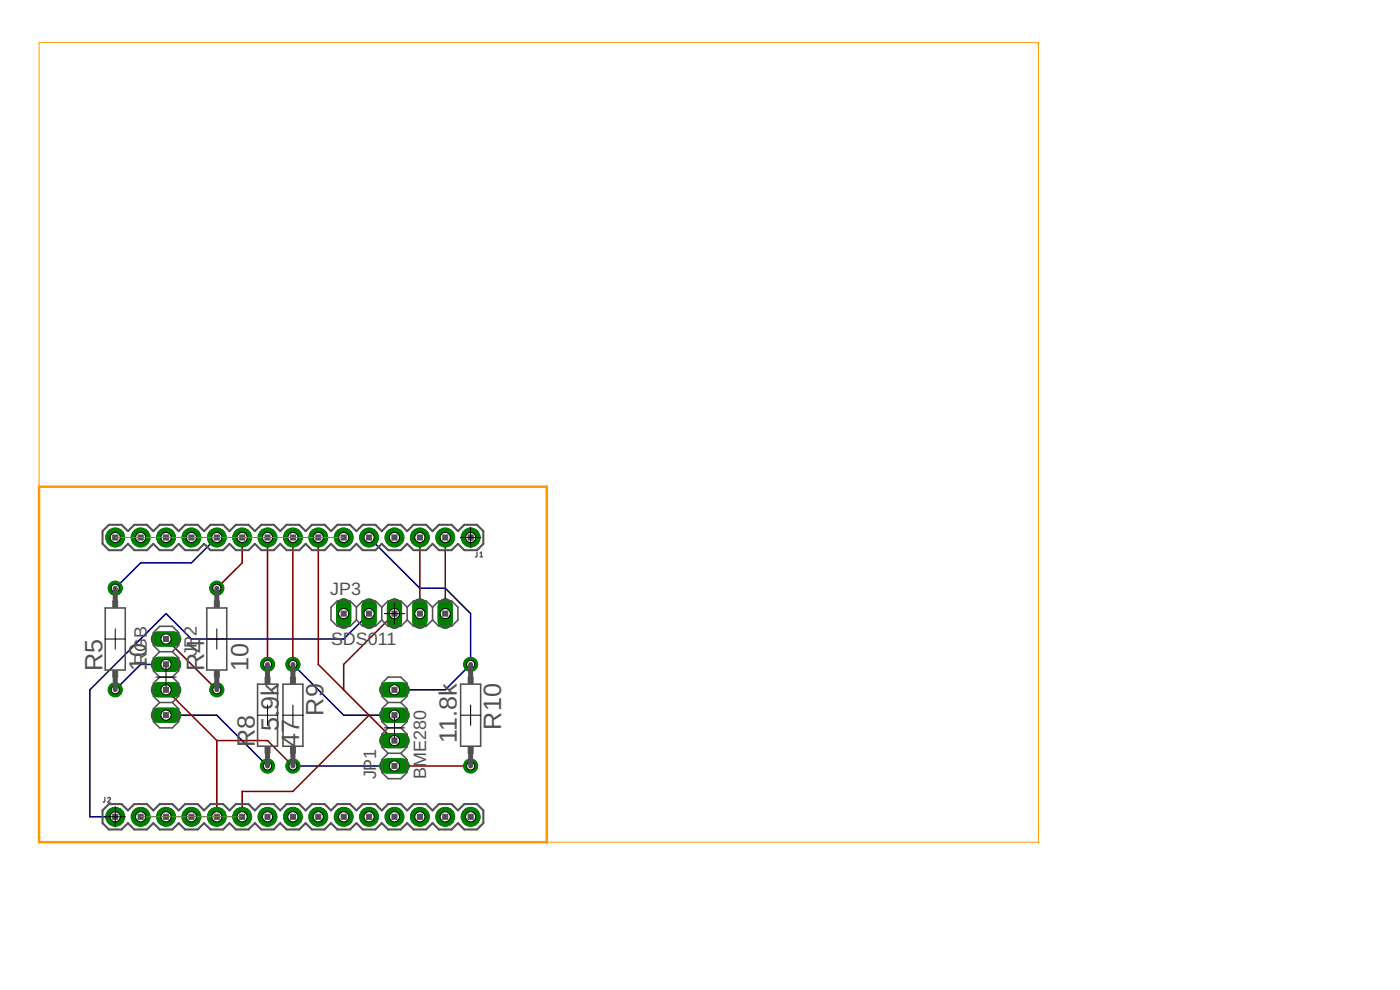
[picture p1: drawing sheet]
<svg xmlns="http://www.w3.org/2000/svg" width="420mm" height="297mm" viewBox="0 0 420 297" stroke-linecap="round" stroke-linejoin="round" font-family="sans-serif">
<defs><g id="words">
<g font-size="7.5" fill="#505050">
<text x="44.1" y="197.1" transform="rotate(-90 44.1 197.1)">0</text>
<text x="30.8" y="201.3" transform="rotate(-90 30.8 201.3)">R5</text>
<text x="44.1" y="201.3" transform="rotate(-90 44.1 201.3)">1</text>
<text x="61.2" y="201.3" transform="rotate(-90 61.2 201.3)">R4</text>
<text x="74.6" y="201.3" transform="rotate(-90 74.6 201.3)">10</text>
<text x="97.1" y="214.7" transform="rotate(-90 97.1 214.7)">R9</text>
<text x="83.7" y="219.3" transform="rotate(-90 83.7 219.3)">5.9k</text>
<text x="150.4" y="218.9" transform="rotate(-90 150.4 218.9)">R10</text>
<text x="76.5" y="224.1" transform="rotate(-90 76.5 224.1)">R8</text>
<text x="89.8" y="224.1" transform="rotate(-90 89.8 224.1)">47</text>
<text x="137.1" y="222.9" transform="rotate(-90 137.1 222.9)">11.8k</text>
</g>
<g font-size="5.4" fill="#505050">
<text x="99.1" y="178.6">JP3</text>
<text x="59.1" y="190.7" transform="rotate(-90 59.1 190.7)">2</text>
<text x="59.1" y="197" transform="rotate(-90 59.1 197)">JP</text>
<text x="99.3" y="193.6">SDS011</text>
<text x="44.1" y="199.6" transform="rotate(-90 44.1 199.6)">RGB</text>
<text x="112.9" y="233.9" transform="rotate(-90 112.9 233.9)">JP1</text>
<text x="127.9" y="233.6" transform="rotate(-90 127.9 233.6)">BME280</text>
</g>
</g></defs>
<path d="M65.1 161.3l-7.7 7.6h-15.2l-7.6 7.6M110.8 161.3l15.2 15.2h7.6l7.6 7.6v15.2l-7.6 7.7h-15.2M49.8 199.3h-7.6l-7.6 7.7M87.9 199.3l15.2 15.3h15.3M110.8 184.1l-7.7 7.6h-45.7l-7.6-7.6-22.8 22.9v38.1h7.6M49.8 214.6h15.3l15.2 15.2M87.9 229.8h30.5" fill="none" stroke="#000080" stroke-width=".47"/>
<circle cx="141.2" cy="161.3" r="2.82" fill="#008000" stroke="#008000" stroke-width=".3"/>
<circle cx="141.2" cy="161.3" r="1.52" fill="#fff" stroke="#000" stroke-width=".3"/>
<circle cx="133.6" cy="161.3" r="2.82" fill="#008000" stroke="#008000" stroke-width=".3"/>
<circle cx="133.6" cy="161.3" r="1.52" fill="#fff" stroke="#000" stroke-width=".3"/>
<circle cx="126" cy="161.3" r="2.82" fill="#008000" stroke="#008000" stroke-width=".3"/>
<circle cx="126" cy="161.3" r="1.52" fill="#fff" stroke="#000" stroke-width=".3"/>
<circle cx="118.4" cy="161.3" r="2.82" fill="#008000" stroke="#008000" stroke-width=".3"/>
<circle cx="118.4" cy="161.3" r="1.52" fill="#fff" stroke="#000" stroke-width=".3"/>
<circle cx="110.8" cy="161.3" r="2.82" fill="#008000" stroke="#008000" stroke-width=".3"/>
<circle cx="110.8" cy="161.3" r="1.52" fill="#fff" stroke="#000" stroke-width=".3"/>
<circle cx="103.1" cy="161.3" r="2.82" fill="#008000" stroke="#008000" stroke-width=".3"/>
<circle cx="103.1" cy="161.3" r="1.52" fill="#fff" stroke="#000" stroke-width=".3"/>
<circle cx="95.5" cy="161.3" r="2.82" fill="#008000" stroke="#008000" stroke-width=".3"/>
<circle cx="95.5" cy="161.3" r="1.52" fill="#fff" stroke="#000" stroke-width=".3"/>
<circle cx="87.9" cy="161.3" r="2.82" fill="#008000" stroke="#008000" stroke-width=".3"/>
<circle cx="87.9" cy="161.3" r="1.52" fill="#fff" stroke="#000" stroke-width=".3"/>
<circle cx="80.3" cy="161.3" r="2.82" fill="#008000" stroke="#008000" stroke-width=".3"/>
<circle cx="80.3" cy="161.3" r="1.52" fill="#fff" stroke="#000" stroke-width=".3"/>
<circle cx="72.7" cy="161.3" r="2.82" fill="#008000" stroke="#008000" stroke-width=".3"/>
<circle cx="72.7" cy="161.3" r="1.52" fill="#fff" stroke="#000" stroke-width=".3"/>
<circle cx="65.1" cy="161.3" r="2.82" fill="#008000" stroke="#008000" stroke-width=".3"/>
<circle cx="65.1" cy="161.3" r="1.52" fill="#fff" stroke="#000" stroke-width=".3"/>
<circle cx="57.4" cy="161.3" r="2.82" fill="#008000" stroke="#008000" stroke-width=".3"/>
<circle cx="57.4" cy="161.3" r="1.52" fill="#fff" stroke="#000" stroke-width=".3"/>
<circle cx="49.8" cy="161.3" r="2.82" fill="#008000" stroke="#008000" stroke-width=".3"/>
<circle cx="49.8" cy="161.3" r="1.52" fill="#fff" stroke="#000" stroke-width=".3"/>
<circle cx="42.2" cy="161.3" r="2.82" fill="#008000" stroke="#008000" stroke-width=".3"/>
<circle cx="42.2" cy="161.3" r="1.52" fill="#fff" stroke="#000" stroke-width=".3"/>
<circle cx="34.6" cy="161.3" r="2.82" fill="#008000" stroke="#008000" stroke-width=".3"/>
<circle cx="34.6" cy="161.3" r="1.52" fill="#fff" stroke="#000" stroke-width=".3"/>
<circle cx="34.6" cy="245.1" r="2.82" fill="#008000" stroke="#008000" stroke-width=".3"/>
<circle cx="34.6" cy="245.1" r="1.52" fill="#fff" stroke="#000" stroke-width=".3"/>
<circle cx="42.2" cy="245.1" r="2.82" fill="#008000" stroke="#008000" stroke-width=".3"/>
<circle cx="42.2" cy="245.1" r="1.52" fill="#fff" stroke="#000" stroke-width=".3"/>
<circle cx="49.8" cy="245.1" r="2.82" fill="#008000" stroke="#008000" stroke-width=".3"/>
<circle cx="49.8" cy="245.1" r="1.52" fill="#fff" stroke="#000" stroke-width=".3"/>
<circle cx="57.4" cy="245.1" r="2.82" fill="#008000" stroke="#008000" stroke-width=".3"/>
<circle cx="57.4" cy="245.1" r="1.52" fill="#fff" stroke="#000" stroke-width=".3"/>
<circle cx="65.1" cy="245.1" r="2.82" fill="#008000" stroke="#008000" stroke-width=".3"/>
<circle cx="65.1" cy="245.1" r="1.52" fill="#fff" stroke="#000" stroke-width=".3"/>
<circle cx="72.7" cy="245.1" r="2.82" fill="#008000" stroke="#008000" stroke-width=".3"/>
<circle cx="72.7" cy="245.1" r="1.52" fill="#fff" stroke="#000" stroke-width=".3"/>
<circle cx="80.3" cy="245.1" r="2.82" fill="#008000" stroke="#008000" stroke-width=".3"/>
<circle cx="80.3" cy="245.1" r="1.52" fill="#fff" stroke="#000" stroke-width=".3"/>
<circle cx="87.9" cy="245.1" r="2.82" fill="#008000" stroke="#008000" stroke-width=".3"/>
<circle cx="87.9" cy="245.1" r="1.52" fill="#fff" stroke="#000" stroke-width=".3"/>
<circle cx="95.5" cy="245.1" r="2.82" fill="#008000" stroke="#008000" stroke-width=".3"/>
<circle cx="95.5" cy="245.1" r="1.52" fill="#fff" stroke="#000" stroke-width=".3"/>
<circle cx="103.1" cy="245.1" r="2.82" fill="#008000" stroke="#008000" stroke-width=".3"/>
<circle cx="103.1" cy="245.1" r="1.52" fill="#fff" stroke="#000" stroke-width=".3"/>
<circle cx="110.8" cy="245.1" r="2.82" fill="#008000" stroke="#008000" stroke-width=".3"/>
<circle cx="110.8" cy="245.1" r="1.52" fill="#fff" stroke="#000" stroke-width=".3"/>
<circle cx="118.4" cy="245.1" r="2.82" fill="#008000" stroke="#008000" stroke-width=".3"/>
<circle cx="118.4" cy="245.1" r="1.52" fill="#fff" stroke="#000" stroke-width=".3"/>
<circle cx="126" cy="245.1" r="2.82" fill="#008000" stroke="#008000" stroke-width=".3"/>
<circle cx="126" cy="245.1" r="1.52" fill="#fff" stroke="#000" stroke-width=".3"/>
<circle cx="133.6" cy="245.1" r="2.82" fill="#008000" stroke="#008000" stroke-width=".3"/>
<circle cx="133.6" cy="245.1" r="1.52" fill="#fff" stroke="#000" stroke-width=".3"/>
<circle cx="141.2" cy="245.1" r="2.82" fill="#008000" stroke="#008000" stroke-width=".3"/>
<circle cx="141.2" cy="245.1" r="1.52" fill="#fff" stroke="#000" stroke-width=".3"/>
<path d="M116.1 229.8h4.6" fill="none" stroke="#008000" stroke-width="4.6"/>
<circle cx="118.4" cy="229.8" r="1.52" fill="#fff" stroke="#000" stroke-width=".3"/>
<path d="M116.1 222.2h4.6" fill="none" stroke="#008000" stroke-width="4.6"/>
<circle cx="118.4" cy="222.2" r="1.52" fill="#fff" stroke="#000" stroke-width=".3"/>
<path d="M116.1 214.6h4.6" fill="none" stroke="#008000" stroke-width="4.6"/>
<circle cx="118.4" cy="214.6" r="1.52" fill="#fff" stroke="#000" stroke-width=".3"/>
<path d="M116.1 207h4.6" fill="none" stroke="#008000" stroke-width="4.6"/>
<circle cx="118.4" cy="207" r="1.52" fill="#fff" stroke="#000" stroke-width=".3"/>
<path d="M47.5 191.7h4.6" fill="none" stroke="#008000" stroke-width="4.6"/>
<circle cx="49.8" cy="191.7" r="1.52" fill="#fff" stroke="#000" stroke-width=".3"/>
<path d="M47.5 199.3h4.6" fill="none" stroke="#008000" stroke-width="4.6"/>
<circle cx="49.8" cy="199.3" r="1.52" fill="#fff" stroke="#000" stroke-width=".3"/>
<path d="M47.5 207h4.6" fill="none" stroke="#008000" stroke-width="4.6"/>
<circle cx="49.8" cy="207" r="1.52" fill="#fff" stroke="#000" stroke-width=".3"/>
<path d="M47.5 214.6h4.6" fill="none" stroke="#008000" stroke-width="4.6"/>
<circle cx="49.8" cy="214.6" r="1.52" fill="#fff" stroke="#000" stroke-width=".3"/>
<path d="M103.1 181.8v4.6" fill="none" stroke="#008000" stroke-width="4.6"/>
<circle cx="103.1" cy="184.1" r="1.52" fill="#fff" stroke="#000" stroke-width=".3"/>
<path d="M110.8 181.8v4.6" fill="none" stroke="#008000" stroke-width="4.6"/>
<circle cx="110.8" cy="184.1" r="1.52" fill="#fff" stroke="#000" stroke-width=".3"/>
<path d="M118.4 181.8v4.6" fill="none" stroke="#008000" stroke-width="4.6"/>
<circle cx="118.4" cy="184.1" r="1.52" fill="#fff" stroke="#000" stroke-width=".3"/>
<path d="M126 181.8v4.6" fill="none" stroke="#008000" stroke-width="4.6"/>
<circle cx="126" cy="184.1" r="1.52" fill="#fff" stroke="#000" stroke-width=".3"/>
<path d="M133.6 181.8v4.6" fill="none" stroke="#008000" stroke-width="4.6"/>
<circle cx="133.6" cy="184.1" r="1.52" fill="#fff" stroke="#000" stroke-width=".3"/>
<circle cx="65.1" cy="207" r="2.1" fill="#008000" stroke="#008000" stroke-width=".3"/>
<circle cx="65.1" cy="207" r="1.21" fill="#fff" stroke="#000" stroke-width=".3"/>
<circle cx="65.1" cy="176.5" r="2.1" fill="#008000" stroke="#008000" stroke-width=".3"/>
<circle cx="65.1" cy="176.5" r="1.21" fill="#fff" stroke="#000" stroke-width=".3"/>
<circle cx="34.6" cy="207" r="2.1" fill="#008000" stroke="#008000" stroke-width=".3"/>
<circle cx="34.6" cy="207" r="1.21" fill="#fff" stroke="#000" stroke-width=".3"/>
<circle cx="34.6" cy="176.5" r="2.1" fill="#008000" stroke="#008000" stroke-width=".3"/>
<circle cx="34.6" cy="176.5" r="1.21" fill="#fff" stroke="#000" stroke-width=".3"/>
<circle cx="80.3" cy="229.8" r="2.1" fill="#008000" stroke="#008000" stroke-width=".3"/>
<circle cx="80.3" cy="229.8" r="1.21" fill="#fff" stroke="#000" stroke-width=".3"/>
<circle cx="80.3" cy="199.3" r="2.1" fill="#008000" stroke="#008000" stroke-width=".3"/>
<circle cx="80.3" cy="199.3" r="1.21" fill="#fff" stroke="#000" stroke-width=".3"/>
<circle cx="87.9" cy="199.3" r="2.1" fill="#008000" stroke="#008000" stroke-width=".3"/>
<circle cx="87.9" cy="199.3" r="1.21" fill="#fff" stroke="#000" stroke-width=".3"/>
<circle cx="87.9" cy="229.8" r="2.1" fill="#008000" stroke="#008000" stroke-width=".3"/>
<circle cx="87.9" cy="229.8" r="1.21" fill="#fff" stroke="#000" stroke-width=".3"/>
<circle cx="141.2" cy="199.3" r="2.1" fill="#008000" stroke="#008000" stroke-width=".3"/>
<circle cx="141.2" cy="199.3" r="1.21" fill="#fff" stroke="#000" stroke-width=".3"/>
<circle cx="141.2" cy="229.8" r="2.1" fill="#008000" stroke="#008000" stroke-width=".3"/>
<circle cx="141.2" cy="229.8" r="1.21" fill="#fff" stroke="#000" stroke-width=".3"/>
<g fill="none" stroke="#800000" stroke-width=".47">
<path d="M72.7 161.3v7.6l-7.6 7.6M80.3 161.3v38M87.9 161.3v38M95.5 161.3v38l7.6 7.7M126 161.3v22.8M133.6 161.3v22.8M49.8 191.7l15.3 15.3M118.4 184.1l-15.3 15.2v7.7M49.8 207l15.3 15.2M103.1 207l15.3 15.2M110.8 214.6l-22.9 22.8h-15.2v7.7M65.1 222.2v22.9"/>
<path d="M65.1 222.2h15.2l7.6 7.6M118.4 229.8h22.8"/>
</g>
<circle cx="141.2" cy="161.3" r="2.82" fill="#008000" stroke="#008000" stroke-width=".3"/>
<circle cx="141.2" cy="161.3" r="1.52" fill="#fff" stroke="#000" stroke-width=".3"/>
<circle cx="133.6" cy="161.3" r="2.82" fill="#008000" stroke="#008000" stroke-width=".3"/>
<circle cx="133.6" cy="161.3" r="1.52" fill="#fff" stroke="#000" stroke-width=".3"/>
<circle cx="126" cy="161.3" r="2.82" fill="#008000" stroke="#008000" stroke-width=".3"/>
<circle cx="126" cy="161.3" r="1.52" fill="#fff" stroke="#000" stroke-width=".3"/>
<circle cx="118.4" cy="161.3" r="2.82" fill="#008000" stroke="#008000" stroke-width=".3"/>
<circle cx="118.4" cy="161.3" r="1.52" fill="#fff" stroke="#000" stroke-width=".3"/>
<circle cx="110.8" cy="161.3" r="2.82" fill="#008000" stroke="#008000" stroke-width=".3"/>
<circle cx="110.8" cy="161.3" r="1.52" fill="#fff" stroke="#000" stroke-width=".3"/>
<circle cx="103.1" cy="161.3" r="2.82" fill="#008000" stroke="#008000" stroke-width=".3"/>
<circle cx="103.1" cy="161.3" r="1.52" fill="#fff" stroke="#000" stroke-width=".3"/>
<circle cx="95.5" cy="161.3" r="2.82" fill="#008000" stroke="#008000" stroke-width=".3"/>
<circle cx="95.5" cy="161.3" r="1.52" fill="#fff" stroke="#000" stroke-width=".3"/>
<circle cx="87.9" cy="161.3" r="2.82" fill="#008000" stroke="#008000" stroke-width=".3"/>
<circle cx="87.9" cy="161.3" r="1.52" fill="#fff" stroke="#000" stroke-width=".3"/>
<circle cx="80.3" cy="161.3" r="2.82" fill="#008000" stroke="#008000" stroke-width=".3"/>
<circle cx="80.3" cy="161.3" r="1.52" fill="#fff" stroke="#000" stroke-width=".3"/>
<circle cx="72.7" cy="161.3" r="2.82" fill="#008000" stroke="#008000" stroke-width=".3"/>
<circle cx="72.7" cy="161.3" r="1.52" fill="#fff" stroke="#000" stroke-width=".3"/>
<circle cx="65.1" cy="161.3" r="2.82" fill="#008000" stroke="#008000" stroke-width=".3"/>
<circle cx="65.1" cy="161.3" r="1.52" fill="#fff" stroke="#000" stroke-width=".3"/>
<circle cx="57.4" cy="161.3" r="2.82" fill="#008000" stroke="#008000" stroke-width=".3"/>
<circle cx="57.4" cy="161.3" r="1.52" fill="#fff" stroke="#000" stroke-width=".3"/>
<circle cx="49.8" cy="161.3" r="2.82" fill="#008000" stroke="#008000" stroke-width=".3"/>
<circle cx="49.8" cy="161.3" r="1.52" fill="#fff" stroke="#000" stroke-width=".3"/>
<circle cx="42.2" cy="161.3" r="2.82" fill="#008000" stroke="#008000" stroke-width=".3"/>
<circle cx="42.2" cy="161.3" r="1.52" fill="#fff" stroke="#000" stroke-width=".3"/>
<circle cx="34.6" cy="161.3" r="2.82" fill="#008000" stroke="#008000" stroke-width=".3"/>
<circle cx="34.6" cy="161.3" r="1.52" fill="#fff" stroke="#000" stroke-width=".3"/>
<circle cx="34.6" cy="245.1" r="2.82" fill="#008000" stroke="#008000" stroke-width=".3"/>
<circle cx="34.6" cy="245.1" r="1.52" fill="#fff" stroke="#000" stroke-width=".3"/>
<circle cx="42.2" cy="245.1" r="2.82" fill="#008000" stroke="#008000" stroke-width=".3"/>
<circle cx="42.2" cy="245.1" r="1.52" fill="#fff" stroke="#000" stroke-width=".3"/>
<circle cx="49.8" cy="245.1" r="2.82" fill="#008000" stroke="#008000" stroke-width=".3"/>
<circle cx="49.8" cy="245.1" r="1.52" fill="#fff" stroke="#000" stroke-width=".3"/>
<circle cx="57.4" cy="245.1" r="2.82" fill="#008000" stroke="#008000" stroke-width=".3"/>
<circle cx="57.4" cy="245.1" r="1.52" fill="#fff" stroke="#000" stroke-width=".3"/>
<circle cx="65.1" cy="245.1" r="2.82" fill="#008000" stroke="#008000" stroke-width=".3"/>
<circle cx="65.1" cy="245.1" r="1.52" fill="#fff" stroke="#000" stroke-width=".3"/>
<circle cx="72.7" cy="245.1" r="2.82" fill="#008000" stroke="#008000" stroke-width=".3"/>
<circle cx="72.7" cy="245.1" r="1.52" fill="#fff" stroke="#000" stroke-width=".3"/>
<circle cx="80.3" cy="245.1" r="2.82" fill="#008000" stroke="#008000" stroke-width=".3"/>
<circle cx="80.3" cy="245.1" r="1.52" fill="#fff" stroke="#000" stroke-width=".3"/>
<circle cx="87.9" cy="245.1" r="2.82" fill="#008000" stroke="#008000" stroke-width=".3"/>
<circle cx="87.9" cy="245.1" r="1.52" fill="#fff" stroke="#000" stroke-width=".3"/>
<circle cx="95.5" cy="245.1" r="2.82" fill="#008000" stroke="#008000" stroke-width=".3"/>
<circle cx="95.5" cy="245.1" r="1.52" fill="#fff" stroke="#000" stroke-width=".3"/>
<circle cx="103.1" cy="245.1" r="2.82" fill="#008000" stroke="#008000" stroke-width=".3"/>
<circle cx="103.1" cy="245.1" r="1.52" fill="#fff" stroke="#000" stroke-width=".3"/>
<circle cx="110.8" cy="245.1" r="2.82" fill="#008000" stroke="#008000" stroke-width=".3"/>
<circle cx="110.8" cy="245.1" r="1.52" fill="#fff" stroke="#000" stroke-width=".3"/>
<circle cx="118.4" cy="245.1" r="2.82" fill="#008000" stroke="#008000" stroke-width=".3"/>
<circle cx="118.4" cy="245.1" r="1.52" fill="#fff" stroke="#000" stroke-width=".3"/>
<circle cx="126" cy="245.1" r="2.82" fill="#008000" stroke="#008000" stroke-width=".3"/>
<circle cx="126" cy="245.1" r="1.52" fill="#fff" stroke="#000" stroke-width=".3"/>
<circle cx="133.6" cy="245.1" r="2.82" fill="#008000" stroke="#008000" stroke-width=".3"/>
<circle cx="133.6" cy="245.1" r="1.52" fill="#fff" stroke="#000" stroke-width=".3"/>
<circle cx="141.2" cy="245.1" r="2.82" fill="#008000" stroke="#008000" stroke-width=".3"/>
<circle cx="141.2" cy="245.1" r="1.52" fill="#fff" stroke="#000" stroke-width=".3"/>
<path d="M116.1 229.8h4.6" fill="none" stroke="#008000" stroke-width="4.6"/>
<circle cx="118.4" cy="229.8" r="1.52" fill="#fff" stroke="#000" stroke-width=".3"/>
<path d="M116.1 222.2h4.6" fill="none" stroke="#008000" stroke-width="4.6"/>
<circle cx="118.4" cy="222.2" r="1.52" fill="#fff" stroke="#000" stroke-width=".3"/>
<path d="M116.1 214.6h4.6" fill="none" stroke="#008000" stroke-width="4.6"/>
<circle cx="118.4" cy="214.6" r="1.52" fill="#fff" stroke="#000" stroke-width=".3"/>
<path d="M116.1 207h4.6" fill="none" stroke="#008000" stroke-width="4.6"/>
<circle cx="118.4" cy="207" r="1.52" fill="#fff" stroke="#000" stroke-width=".3"/>
<path d="M47.5 191.7h4.6" fill="none" stroke="#008000" stroke-width="4.6"/>
<circle cx="49.8" cy="191.7" r="1.52" fill="#fff" stroke="#000" stroke-width=".3"/>
<path d="M47.5 199.3h4.6" fill="none" stroke="#008000" stroke-width="4.6"/>
<circle cx="49.8" cy="199.3" r="1.52" fill="#fff" stroke="#000" stroke-width=".3"/>
<path d="M47.5 207h4.6" fill="none" stroke="#008000" stroke-width="4.6"/>
<circle cx="49.8" cy="207" r="1.52" fill="#fff" stroke="#000" stroke-width=".3"/>
<path d="M47.5 214.6h4.6" fill="none" stroke="#008000" stroke-width="4.6"/>
<circle cx="49.8" cy="214.6" r="1.52" fill="#fff" stroke="#000" stroke-width=".3"/>
<path d="M103.1 181.8v4.6" fill="none" stroke="#008000" stroke-width="4.6"/>
<circle cx="103.1" cy="184.1" r="1.52" fill="#fff" stroke="#000" stroke-width=".3"/>
<path d="M110.8 181.8v4.6" fill="none" stroke="#008000" stroke-width="4.6"/>
<circle cx="110.8" cy="184.1" r="1.52" fill="#fff" stroke="#000" stroke-width=".3"/>
<path d="M118.4 181.8v4.6" fill="none" stroke="#008000" stroke-width="4.6"/>
<circle cx="118.4" cy="184.1" r="1.52" fill="#fff" stroke="#000" stroke-width=".3"/>
<path d="M126 181.8v4.6" fill="none" stroke="#008000" stroke-width="4.6"/>
<circle cx="126" cy="184.1" r="1.52" fill="#fff" stroke="#000" stroke-width=".3"/>
<path d="M133.6 181.8v4.6" fill="none" stroke="#008000" stroke-width="4.6"/>
<circle cx="133.6" cy="184.1" r="1.52" fill="#fff" stroke="#000" stroke-width=".3"/>
<circle cx="65.1" cy="207" r="2.1" fill="#008000" stroke="#008000" stroke-width=".3"/>
<circle cx="65.1" cy="207" r="1.21" fill="#fff" stroke="#000" stroke-width=".3"/>
<circle cx="65.1" cy="176.5" r="2.1" fill="#008000" stroke="#008000" stroke-width=".3"/>
<circle cx="65.1" cy="176.5" r="1.21" fill="#fff" stroke="#000" stroke-width=".3"/>
<circle cx="34.6" cy="207" r="2.1" fill="#008000" stroke="#008000" stroke-width=".3"/>
<circle cx="34.6" cy="207" r="1.21" fill="#fff" stroke="#000" stroke-width=".3"/>
<circle cx="34.6" cy="176.5" r="2.1" fill="#008000" stroke="#008000" stroke-width=".3"/>
<circle cx="34.6" cy="176.5" r="1.21" fill="#fff" stroke="#000" stroke-width=".3"/>
<circle cx="80.3" cy="229.8" r="2.1" fill="#008000" stroke="#008000" stroke-width=".3"/>
<circle cx="80.3" cy="229.8" r="1.21" fill="#fff" stroke="#000" stroke-width=".3"/>
<circle cx="80.3" cy="199.3" r="2.1" fill="#008000" stroke="#008000" stroke-width=".3"/>
<circle cx="80.3" cy="199.3" r="1.21" fill="#fff" stroke="#000" stroke-width=".3"/>
<circle cx="87.9" cy="199.3" r="2.1" fill="#008000" stroke="#008000" stroke-width=".3"/>
<circle cx="87.9" cy="199.3" r="1.21" fill="#fff" stroke="#000" stroke-width=".3"/>
<circle cx="87.9" cy="229.8" r="2.1" fill="#008000" stroke="#008000" stroke-width=".3"/>
<circle cx="87.9" cy="229.8" r="1.21" fill="#fff" stroke="#000" stroke-width=".3"/>
<circle cx="141.2" cy="199.3" r="2.1" fill="#008000" stroke="#008000" stroke-width=".3"/>
<circle cx="141.2" cy="199.3" r="1.21" fill="#fff" stroke="#000" stroke-width=".3"/>
<circle cx="141.2" cy="229.8" r="2.1" fill="#008000" stroke="#008000" stroke-width=".3"/>
<circle cx="141.2" cy="229.8" r="1.21" fill="#fff" stroke="#000" stroke-width=".3"/>
<path d="M30.8 159.4l1.9-1.9h3.8l1.9 1.9 1.9-1.9h3.8l1.9 1.9 1.9-1.9h3.8l1.9 1.9 1.9-1.9h3.9l1.9 1.9 1.9-1.9h3.8l1.9 1.9 1.9-1.9h3.8l1.9 1.9 1.9-1.9h3.8l1.9 1.9 1.9-1.9h3.8l1.9 1.9 1.9-1.9h3.8l1.9 1.9 1.9-1.9h3.9l1.9 1.9 1.9-1.9h3.8l1.9 1.9 1.9-1.9h3.8l1.9 1.9 1.9-1.9h3.8l1.9 1.9 1.9-1.9h3.8l1.9 1.9 1.9-1.9h3.9l1.9 1.9v3.8l-1.9 1.9h-3.9l-1.9-1.9-1.9 1.9h-3.8l-1.9-1.9-1.9 1.9h-3.8l-1.9-1.9-1.9 1.9h-3.8l-1.9-1.9-1.9 1.9h-3.8l-1.9-1.9-1.9 1.9h-3.9l-1.9-1.9-1.9 1.9h-3.8l-1.9-1.9-1.9 1.9h-3.8l-1.9-1.9-1.9 1.9h-3.8l-1.9-1.9-1.9 1.9h-3.8l-1.9-1.9-1.9 1.9h-3.8l-1.9-1.9-1.9 1.9h-3.9l-1.9-1.9-1.9 1.9h-3.8l-1.9-1.9-1.9 1.9h-3.8l-1.9-1.9-1.9 1.9h-3.8l-1.9-1.9zM30.8 243.2l1.9-1.9h3.8l1.9 1.9 1.9-1.9h3.8l1.9 1.9 1.9-1.9h3.8l1.9 1.9 1.9-1.9h3.9l1.9 1.9 1.9-1.9h3.8l1.9 1.9 1.9-1.9h3.8l1.9 1.9 1.9-1.9h3.8l1.9 1.9 1.9-1.9h3.8l1.9 1.9 1.9-1.9h3.8l1.9 1.9 1.9-1.9h3.9l1.9 1.9 1.9-1.9h3.8l1.9 1.9 1.9-1.9h3.8l1.9 1.9 1.9-1.9h3.8l1.9 1.9 1.9-1.9h3.8l1.9 1.9 1.9-1.9h3.9l1.9 1.9v3.8l-1.9 1.9h-3.9l-1.9-1.9-1.9 1.9h-3.8l-1.9-1.9-1.9 1.9h-3.8l-1.9-1.9-1.9 1.9h-3.8l-1.9-1.9-1.9 1.9h-3.8l-1.9-1.9-1.9 1.9h-3.9l-1.9-1.9-1.9 1.9h-3.8l-1.9-1.9-1.9 1.9h-3.8l-1.9-1.9-1.9 1.9h-3.8l-1.9-1.9-1.9 1.9h-3.8l-1.9-1.9-1.9 1.9h-3.8l-1.9-1.9-1.9 1.9h-3.9l-1.9-1.9-1.9 1.9h-3.8l-1.9-1.9-1.9 1.9h-3.8l-1.9-1.9-1.9 1.9h-3.8l-1.9-1.9z" fill="none" stroke="#505050" stroke-width=".61"/>
<g fill="none" stroke="#505050" stroke-width=".47">
<path d="M31.6 182.4h6v18.6h-6zM47.9 195.5l-1.9-1.9v-3.8l1.9-1.9h3.8l1.9 1.9v3.8l-1.9 1.9M47.9 195.5l-1.9 1.9v3.9l1.9 1.9M47.9 195.5h3.8M51.7 195.5l1.9 1.9v3.9l-1.9 1.9M62.1 182.4h6v18.6h-6zM107 182.2l-1.9-1.9h-3.9l-1.9 1.9v3.8l1.9 1.9h3.9l1.9-1.9M107 186l1.9 1.9h3.8l1.9-1.9M107 182.2l1.9-1.9h3.8l1.9 1.9M107 182.2v3.8M114.6 182.2v3.8M114.6 186l1.9 1.9h3.8l1.9-1.9"/>
<path d="M114.6 182.2l1.9-1.9h3.8l1.9 1.9M122.2 182.2v3.8M122.2 186l1.9 1.9h3.8l1.9-1.9M122.2 182.2l1.9-1.9h3.8l1.9 1.9M129.8 182.2l1.9-1.9h3.8l1.9 1.9v3.8l-1.9 1.9h-3.8l-1.9-1.9M129.8 182.2v3.8M47.9 210.8h3.8M47.9 210.8l-1.9 1.9v3.8l1.9 1.9h3.8l1.9-1.9v-3.8l-1.9-1.9M47.9 203.2h3.8M47.9 203.2l-1.9 1.9v3.8l1.9 1.9M51.7 203.2l1.9 1.9v3.8l-1.9 1.9M77.3 205.3h6v18.6h-6z"/>
<path d="M84.9 205.3h6v18.6h-6zM116.5 210.8l-1.9 1.9v3.8l1.9 1.9M116.5 210.8l-1.9-1.9v-3.8l1.9-1.9h3.8l1.9 1.9v3.8l-1.9 1.9M116.5 218.4l-1.9 1.9v3.8l1.9 1.9M116.5 210.8h3.8M116.5 218.4h3.8M120.3 210.8l1.9 1.9v3.8l-1.9 1.9M120.3 218.4l1.9 1.9v3.8l-1.9 1.9M138.2 205.3h6.1v18.6h-6.1zM116.5 226l-1.9 1.9v3.8l1.9 1.9h3.8l1.9-1.9v-3.8l-1.9-1.9M116.5 226h3.8"/>
</g>
<g fill="#505050" stroke="#505050" stroke-width=".3">
<path d="M64.3 201.3h1.5v1.9h-1.5z"/>
<path d="M64.3 180.3h1.5v1.9h-1.5z"/>
<path d="M33.8 201.3h1.5v1.9h-1.5z"/>
<path d="M33.8 180.3h1.5v1.9h-1.5z"/>
<path d="M79.5 224.1h1.5v1.9h-1.5z"/>
<path d="M79.5 203.2h1.5v1.9h-1.5z"/>
<path d="M87.2 203.2h1.4v1.9h-1.4z"/>
<path d="M87.2 224.1h1.4v1.9h-1.4z"/>
<path d="M140.5 203.2h1.5v1.9h-1.5z"/>
<path d="M140.5 224.1h1.5v1.9h-1.5z"/>
<path d="M94.8 160.5h1.5v1.5h-1.5z"/>
<path d="M102.4 160.5h1.5v1.5h-1.5z"/>
<path d="M110 160.5h1.5v1.5h-1.5z"/>
<path d="M117.6 160.5h1.5v1.5h-1.5z"/>
<path d="M125.2 160.5h1.6v1.5h-1.6z"/>
<path d="M132.9 160.5h1.5v1.5h-1.5z"/>
<path d="M140.5 160.5h1.5v1.5h-1.5z"/>
<path d="M41.4 160.5h1.6v1.5h-1.6z"/>
<path d="M49.1 160.5h1.5v1.5h-1.5z"/>
<path d="M56.7 160.5h1.5v1.5h-1.5z"/>
<path d="M64.3 160.5h1.5v1.5h-1.5z"/>
<path d="M71.9 160.5h1.5v1.5h-1.5z"/>
<path d="M79.5 160.5h1.5v1.5h-1.5z"/>
<path d="M87.1 160.5h1.6v1.5h-1.6z"/>
<path d="M33.8 160.5h1.5v1.5h-1.5z"/>
<path d="M79.5 244.3h1.5v1.5h-1.5z"/>
<path d="M71.9 244.3h1.5v1.5h-1.5z"/>
<path d="M64.3 244.3h1.5v1.5h-1.5z"/>
<path d="M56.7 244.3h1.5v1.5h-1.5z"/>
<path d="M49.1 244.3h1.5v1.5h-1.5z"/>
<path d="M41.4 244.3h1.6v1.5h-1.6z"/>
<path d="M33.8 244.3h1.5v1.5h-1.5z"/>
<path d="M132.9 244.3h1.5v1.5h-1.5z"/>
<path d="M125.2 244.3h1.6v1.5h-1.6z"/>
<path d="M117.6 244.3h1.5v1.5h-1.5z"/>
<path d="M110 244.3h1.5v1.5h-1.5z"/>
<path d="M102.4 244.3h1.5v1.5h-1.5z"/>
<path d="M94.8 244.3h1.5v1.5h-1.5z"/>
<path d="M87.1 244.3h1.6v1.5h-1.6z"/>
<path d="M140.5 244.3h1.5v1.5h-1.5z"/>
<path d="M117.6 213.8h1.5v1.5h-1.5z"/>
<path d="M117.6 221.4h1.5v1.6h-1.5z"/>
<path d="M117.6 229.1h1.5v1.5h-1.5z"/>
<path d="M117.6 206.2h1.5v1.5h-1.5z"/>
<path d="M49.1 206.2h1.5v1.5h-1.5z"/>
<path d="M49.1 198.6h1.5v1.5h-1.5z"/>
<path d="M49.1 191h1.5v1.5h-1.5z"/>
<path d="M49.1 213.8h1.5v1.5h-1.5z"/>
<path d="M125.2 183.3h1.6v1.6h-1.6z"/>
<path d="M117.6 183.3h1.5v1.6h-1.5z"/>
<path d="M110 183.3h1.5v1.6h-1.5z"/>
<path d="M102.4 183.3h1.5v1.6h-1.5z"/>
<path d="M132.9 183.3h1.5v1.6h-1.5z"/>
</g>
<path d="M34.6 176.5v4M65.1 176.5v4M80.3 199.3v4.1M87.9 199.3v3.9M141.2 199.3v3.9M34.6 203.2v3.8M65.1 203.2v3.8M80.3 226v3.8M87.9 225.8v4M141.2 225.8v4" fill="none" stroke="#505050" stroke-width="1.5"/>
<path d="M143.2 165.7v1.2l-.5 .2M144.1 167.1h.8M144.1 166l.4-.3v1.4M31.5 239.2l-.1 1.3-.4 .2M32.3 239.6a.4 .4 0 0 1 .6-.3 .4 .4 0 0 1 .1 .6l-.7 .8h.8" fill="none" stroke="#505050" stroke-width=".38"/>
<g fill="none" stroke="#000" stroke-width=".3">
<path d="M141.2 158.2v6.1M138.2 161.3h6.1M31.5 191.7h6.1M34.6 188.7v6.1M62 191.7h6.1M65.1 188.7v6.1M115.3 184.1h6.1M118.4 181.1v6.1M46.8 203.2h6.1M49.8 200.1v6.1M77.3 214.6h6M80.3 211.5v6.1"/>
<path d="M84.9 214.6h6.1M87.9 211.5v6.1M115.3 218.4h6.1M118.4 215.3v6.1M138.2 214.6h6.1M141.2 211.5v6.1M31.5 245.1h6.1M34.6 242v6.1"/>
</g>
<path d="M34.6 161.3h68.5M42.2 245.1h30.5" fill="none" stroke="#808000" stroke-width=".3"/>
<path d="M11.7 252.7v-240h300v240h-147.6" fill="none" stroke="#f90" stroke-width=".3"/>
<path d="M11.7 146h152.4v106.7h-152.4z" fill="none" stroke="#f90" stroke-width=".76"/>
<use href="#words"/>
</svg>
